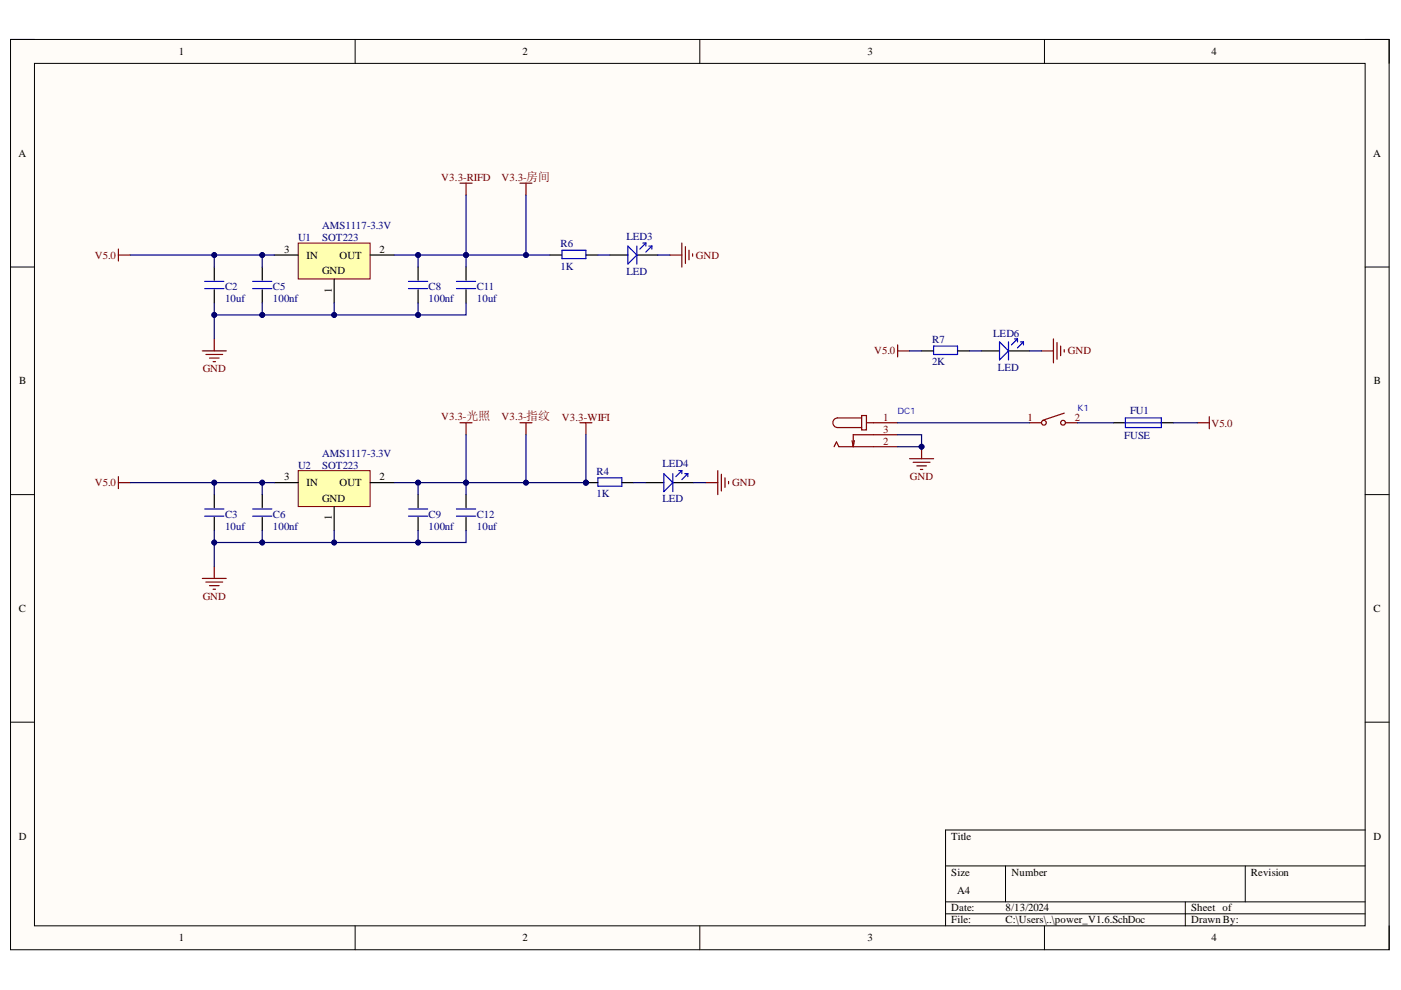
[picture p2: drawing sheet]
<svg xmlns="http://www.w3.org/2000/svg" width="297mm" height="210mm" viewBox="0 0 297 210" stroke-linecap="round" stroke-linejoin="round" font-family="sans-serif">
<defs><g id="words">
<g font-size="2.3">
<text x="37.9" y="11.7">1</text>
<text x="110.7" y="11.7">2</text>
<text x="183.9" y="11.7">3</text>
<text x="256.9" y="11.7">4</text>
<text x="3.9" y="33.3">A</text>
<text x="291.1" y="33.3">A</text>
<text x="60.2" y="53.6">3</text>
<text x="80.5" y="53.6">2</text>
<text x="65" y="54.9">IN</text>
<text x="68.3" y="58.2">GND</text>
<text x="72" y="54.9">OUT</text>
<text x="70.4" y="62.1" transform="rotate(-90 70.4 62.1)">1</text>
<text x="4.1" y="81.5">B</text>
<text x="291.3" y="81.5">B</text>
<text x="60.2" y="101.9">3</text>
<text x="80.5" y="101.9">2</text>
<text x="65" y="103.1">IN</text>
<text x="68.3" y="106.4">GND</text>
<text x="72" y="103.1">OUT</text>
<text x="70.4" y="110.3" transform="rotate(-90 70.4 110.3)">1</text>
<text x="4" y="129.8">C</text>
<text x="291.2" y="129.8">C</text>
<text x="4" y="178">D</text>
<text x="201.7" y="178">Title</text>
<text x="291.2" y="178">D</text>
<text x="201.7" y="185.6">Size</text>
<text x="214.5" y="185.6">Number</text>
<text x="265.2" y="185.6">Revision</text>
<text x="203" y="189.4">A4</text>
<text x="201.7" y="193.3">Date:</text>
<text x="201.7" y="195.8">File:</text>
<text x="213.2" y="193.3">8/13/2024</text>
<text x="213.2" y="195.8">C:\Users\..\power_V1.6.SchDoc</text>
<text x="252.5" y="193.3">Sheet of</text>
<text x="252.5" y="195.8">Drawn By:</text>
<text x="37.9" y="199.6">1</text>
<text x="110.7" y="199.6">2</text>
<text x="183.9" y="199.6">3</text>
<text x="256.9" y="199.6">4</text>
</g>
<g font-size="2.3" fill="#800000">
<text x="93.6" y="38.4">V3.3-RIFD</text>
<text x="106.3" y="38.3">V3.3-房间</text>
<text x="20.1" y="54.9">V5.0</text>
<text x="147.5" y="54.9">GND</text>
<text x="185.4" y="75.2">V5.0</text>
<text x="226.4" y="75.2">GND</text>
<text x="43" y="79">GND</text>
<text x="93.6" y="89">V3.3-光照</text>
<text x="106.3" y="89">V3.3-指纹</text>
<text x="119.1" y="89.2">V3.3-WIFI</text>
<text x="256.9" y="90.5">V5.0</text>
<text x="192.9" y="101.9">GND</text>
<text x="20.1" y="103.1">V5.0</text>
<text x="155.2" y="103.1">GND</text>
<text x="43" y="127.2">GND</text>
</g>
<g font-size="2.3" fill="#000080">
<text x="63.2" y="51.1">U1</text>
<text x="68.3" y="51.1">SOT223</text>
<text x="68.3" y="48.5">AMS1117-3.3V</text>
<text x="118.9" y="52.3">R6</text>
<text x="132.8" y="50.8">LED3</text>
<text x="118.9" y="57.2">1K</text>
<text x="132.8" y="58.3">LED</text>
<text x="47.7" y="61.5">C2</text>
<text x="47.7" y="64">10uf</text>
<text x="57.9" y="61.5">C5</text>
<text x="57.9" y="64">100nf</text>
<text x="90.9" y="61.5">C8</text>
<text x="90.9" y="64">100nf</text>
<text x="101.1" y="61.5">C11</text>
<text x="101.1" y="64">10uf</text>
<text x="210.6" y="71.4">LED6</text>
<text x="197.6" y="72.6">R7</text>
<text x="197.6" y="77.4">2K</text>
<text x="211.6" y="78.6">LED</text>
<text x="239.6" y="87.8">FU1</text>
<text x="238.3" y="93">FUSE</text>
<text x="63.2" y="99.3">U2</text>
<text x="68.3" y="99.3">SOT223</text>
<text x="68.3" y="96.8">AMS1117-3.3V</text>
<text x="126.5" y="100.6">R4</text>
<text x="140.4" y="99.1">LED4</text>
<text x="126.5" y="105.4">1K</text>
<text x="140.4" y="106.5">LED</text>
<text x="47.7" y="109.7">C3</text>
<text x="47.7" y="112.3">10uf</text>
<text x="57.9" y="109.7">C6</text>
<text x="57.9" y="112.3">100nf</text>
<text x="90.9" y="109.7">C9</text>
<text x="90.9" y="112.3">100nf</text>
<text x="101.1" y="109.7">C12</text>
<text x="101.1" y="112.3">10uf</text>
</g>
<g font-size="2.3" fill="#800">
<text x="187.2" y="89.2">1</text>
<text x="217.9" y="89.2">1</text>
<text x="227.9" y="89.2">2</text>
<text x="187.2" y="91.7">3</text>
<text x="187.2" y="94.3">2</text>
</g>
<g font-size="1.9" fill="#00f">
<text x="190.3" y="87.8">DC1</text>
<text x="228.4" y="87.1">K1</text>
</g>
</g></defs>
<path d="M2.2 8.4h292.3v193h-292.3z" fill-rule="evenodd" fill="#fffcf8"/>
<path d="M2.2 8.4h292.3v193h-292.3z" fill="none" stroke="#000" stroke-width=".21"/>
<path d="M7.3 13.4h282.1v182.9h-282.1z" fill-rule="evenodd" fill="#fffcf8"/>
<g fill="none" stroke="#000" stroke-width=".21">
<path d="M2.2 8.4h5.1M7.3 13.4h282.1v182.9h-282.1zM75.3 8.4v5M148.4 8.4v5M221.4 8.4v5M289.4 8.4h5.1v5M2.2 56.6h5.1M289.4 56.6h5.1M2.2 104.9h5.1M289.4 104.9h5.1M2.2 153.1h5.1M289.4 153.1h5.1"/>
<path d="M289.4 176h-88.9v20.3M75.3 196.3v5.1M148.4 196.3v5.1M200.5 183.6h88.9M200.5 191.2h88.9M200.5 193.8h88.9M213.2 183.6v7.6M221.4 196.3v5.1M251.3 191.2v5.1M264 183.6v7.6M294.5 196.3v5.1"/>
</g>
<path d="M142 54.1h2.6M144.6 51.5v5.1M145.3 52.3v3.6M146.1 53.1v2M146.8 53.8v.5M190.3 73.1v2.6M190.3 74.4h2.6M220.8 74.4h2.6M223.4 71.9v5M224.1 72.6v3.6M224.9 73.4v2M225.6 74.1v.6" fill="none" stroke="#800000" stroke-width=".25"/>
<path d="M116.6 54.1h2.5M124.2 54.1h2.6M129.3 54.1h3.8M134.9 54.1h4.6M195.4 74.4h2.5M203 74.4h2.6M208.1 74.4h3.8M213.7 74.4h4.6" fill="none" stroke="#000" stroke-width=".25"/>
<g fill="none" stroke="#00f" stroke-width=".25">
<path d="M119.1 53.1h5.1v1.7h-5.1zM133.1 52.2l1.9 1.9-1.9 1.9zM135 52.2v3.8M136.3 51.5h.6M136.9 51.5l-1.2 1.3M136.9 51.5v.7M137.6 52.2h.6M138.2 52.2l-1.3 1.2M138.2 52.2v.6M197.9 73.4h5.1v1.8h-5.1zM211.9 72.5l1.9 1.9-1.9 1.9zM213.8 72.5v3.8"/>
<path d="M215.1 71.9h.6M215.7 71.9l-1.2 1.2M215.7 71.9v.6M216.4 72.5h.6M217 72.5l-1.3 1.3M217 72.5v.6"/>
</g>
<path d="M63.2 51.5h15.3v7.7h-15.3z" fill-rule="evenodd" fill="#ffffb0"/>
<path d="M63.2 51.5h15.3v7.7h-15.3z" fill="none" stroke="#800000" stroke-width=".21"/>
<path d="M45.4 56.6v2.8M55.6 56.6v2.8M58.1 54.1h5.1M70.8 59.2v5M78.5 54.1h5.1M88.6 56.6v2.8M98.8 56.6v2.8M45.4 61.4v2.8M55.6 61.4v2.8M88.6 61.4v2.8M98.8 61.4v2.8" fill="none" stroke="#000" stroke-width=".25"/>
<path d="M110.2 38.8h2.6M111.5 38.8v2.6M25.1 52.8v2.5M25.1 54.1h2.5M42.9 74.4h5.1M43.7 75.2h3.5M44.4 75.9h2.1M45.2 76.7h.5M45.4 71.9v2.5" fill="none" stroke="#800000" stroke-width=".25"/>
<path d="M43.4 59.7h4.1M53.6 59.7h4M86.6 59.7h4.1M96.8 59.7h4M43.4 61.2h4.1M53.6 61.2h4M86.6 61.2h4.1M96.8 61.2h4" fill="none" stroke="#00f" stroke-width=".25"/>
<path d="M63.2 99.8h15.3v7.6h-15.3z" fill-rule="evenodd" fill="#ffffb0"/>
<path d="M63.2 99.8h15.3v7.6h-15.3z" fill="none" stroke="#800000" stroke-width=".21"/>
<path d="M45.4 104.9v2.8M45.4 109.7v2.8M55.6 104.9v2.8M55.6 109.7v2.8M58.1 102.3h5.1M70.8 107.4v5.1M78.5 102.3h5.1M88.6 104.9v2.8M88.6 109.7v2.8M98.8 104.9v2.8M98.8 109.7v2.8" fill="none" stroke="#000" stroke-width=".25"/>
<path d="M97.5 38.8h2.6M98.8 38.8v2.6M110.2 89.6h2.6M111.5 89.6v2.6M25.1 101.1v2.5M25.1 102.3h2.5M42.9 122.6h5.1M43.7 123.4h3.5M44.4 124.2h2.1M45.2 124.9h.5M45.4 120.1v2.5" fill="none" stroke="#800000" stroke-width=".25"/>
<path d="M43.4 109.4h4.1M43.4 107.9h4.1M53.6 109.4h4M53.6 107.9h4M86.6 109.4h4.1M86.6 107.9h4.1M96.8 109.4h4M96.8 107.9h4" fill="none" stroke="#00f" stroke-width=".25"/>
<circle cx="124.2" cy="102.3" r=".51" fill="#000080"/>
<circle cx="124.2" cy="102.3" r=".51" fill="none" stroke="#000080" stroke-width=".21"/>
<path d="M126.8 101.3h5v1.8h-5z" fill="none" stroke="#00f" stroke-width=".25"/>
<path d="M124.2 102.3h2.6M131.8 102.3h2.6" fill="none" stroke="#000" stroke-width=".25"/>
<circle cx="124.2" cy="102.3" r=".51" fill="#000080"/>
<circle cx="124.2" cy="102.3" r=".51" fill="none" stroke="#000080" stroke-width=".21"/>
<path d="M136.9 102.3h3.8M142.5 102.3h4.6" fill="none" stroke="#000" stroke-width=".25"/>
<path d="M143.9 99.8h.7M144.6 99.8l-1.3 1.3M144.6 99.8v.6M140.7 100.4l2 1.9-2 1.9zM142.7 100.4v3.8M145.2 100.4h.6M145.8 100.4l-1.2 1.3M145.8 100.4v.7" fill="none" stroke="#00f" stroke-width=".25"/>
<path d="M152.2 99.8v5.1M192.9 97.3h5M193.6 98h3.6M194.4 98.8h2M195.1 99.5h.5M195.4 94.7v2.6M253.9 89.6h2.5M256.4 88.4v2.5M149.6 102.3h2.6M152.9 100.6v3.5M153.7 101.3v2M154.5 102.1v.5" fill="none" stroke="#800000" stroke-width=".25"/>
<circle cx="195.4" cy="94.7" r=".51" fill="#000080"/>
<circle cx="195.4" cy="94.7" r=".51" fill="none" stroke="#000080" stroke-width=".21"/>
<g fill="none" stroke="#800" stroke-width=".25">
<path d="M176.8 94.7l.5-1 .6 1h12.4M180.6 93.4l.3 1.3M181.2 93.4l-.3 1.3M182.7 88.1h1v3.1h-1zM182.7 88.6h-5.1a1.02 1.02 0 0 0-1 1 1.02 1.02 0 0 0 1 1.1h5.1M183.7 89.6h6.6M190.3 92.2h-9.4v2.5M218.3 89.6h2.5M225.6 87.6l-4.5 1.5M225.9 89.6h2.5"/>
<circle cx="221.3" cy="89.6" r=".51"/>
<circle cx="225.4" cy="89.6" r=".51"/>
</g>
<path d="M236.1 89.6h2.5M246.2 89.6h2.6" fill="none" stroke="#000" stroke-width=".25"/>
<path d="M238.6 88.6h7.6v2.1h-7.6zM238.6 89.6h7.6" fill="none" stroke="#00f" stroke-width=".25"/>
<path d="M45.4 64.2v2.6h25.4v-2.6" fill="none" stroke="#000080" stroke-width=".25"/>
<circle cx="45.4" cy="66.8" r=".51" fill="#000080"/>
<circle cx="45.4" cy="66.8" r=".51" fill="none" stroke="#000080" stroke-width=".21"/>
<circle cx="55.6" cy="66.8" r=".51" fill="#000080"/>
<circle cx="55.6" cy="66.8" r=".51" fill="none" stroke="#000080" stroke-width=".21"/>
<circle cx="70.9" cy="66.8" r=".51" fill="#000080"/>
<circle cx="70.9" cy="66.8" r=".51" fill="none" stroke="#000080" stroke-width=".21"/>
<path d="M58.1 54.1h-12.7v2.5" fill="none" stroke="#000080" stroke-width=".25"/>
<circle cx="55.6" cy="54.1" r=".51" fill="#000080"/>
<circle cx="55.6" cy="54.1" r=".51" fill="none" stroke="#000080" stroke-width=".21"/>
<circle cx="45.4" cy="54.1" r=".51" fill="#000080"/>
<circle cx="45.4" cy="54.1" r=".51" fill="none" stroke="#000080" stroke-width=".21"/>
<path d="M88.6 112.5v2.5h-17.8" fill="none" stroke="#000080" stroke-width=".25"/>
<circle cx="70.9" cy="115" r=".51" fill="#000080"/>
<circle cx="70.9" cy="115" r=".51" fill="none" stroke="#000080" stroke-width=".21"/>
<circle cx="88.6" cy="115" r=".51" fill="#000080"/>
<circle cx="88.6" cy="115" r=".51" fill="none" stroke="#000080" stroke-width=".21"/>
<path d="M88.6 64.2v2.6h-17.8" fill="none" stroke="#000080" stroke-width=".25"/>
<circle cx="70.9" cy="66.8" r=".51" fill="#000080"/>
<circle cx="70.9" cy="66.8" r=".51" fill="none" stroke="#000080" stroke-width=".21"/>
<circle cx="88.6" cy="66.8" r=".51" fill="#000080"/>
<circle cx="88.6" cy="66.8" r=".51" fill="none" stroke="#000080" stroke-width=".21"/>
<path d="M83.6 102.3h5v2.6" fill="none" stroke="#000080" stroke-width=".25"/>
<circle cx="88.6" cy="102.3" r=".51" fill="#000080"/>
<circle cx="88.6" cy="102.3" r=".51" fill="none" stroke="#000080" stroke-width=".21"/>
<path d="M83.6 54.1h5v2.5" fill="none" stroke="#000080" stroke-width=".25"/>
<circle cx="88.6" cy="54.1" r=".51" fill="#000080"/>
<circle cx="88.6" cy="54.1" r=".51" fill="none" stroke="#000080" stroke-width=".21"/>
<path d="M98.8 112.5v2.5h-10.2" fill="none" stroke="#000080" stroke-width=".25"/>
<circle cx="88.6" cy="115" r=".51" fill="#000080"/>
<circle cx="88.6" cy="115" r=".51" fill="none" stroke="#000080" stroke-width=".21"/>
<path d="M88.6 102.3h10.2" fill="none" stroke="#000080" stroke-width=".25"/>
<circle cx="88.6" cy="102.3" r=".51" fill="#000080"/>
<circle cx="88.6" cy="102.3" r=".51" fill="none" stroke="#000080" stroke-width=".21"/>
<circle cx="98.8" cy="102.3" r=".51" fill="#000080"/>
<circle cx="98.8" cy="102.3" r=".51" fill="none" stroke="#000080" stroke-width=".21"/>
<path d="M98.8 64.2v2.6h-10.2" fill="none" stroke="#000080" stroke-width=".25"/>
<circle cx="88.6" cy="66.8" r=".51" fill="#000080"/>
<circle cx="88.6" cy="66.8" r=".51" fill="none" stroke="#000080" stroke-width=".21"/>
<path d="M88.6 54.1h10.2" fill="none" stroke="#000080" stroke-width=".25"/>
<circle cx="88.6" cy="54.1" r=".51" fill="#000080"/>
<circle cx="88.6" cy="54.1" r=".51" fill="none" stroke="#000080" stroke-width=".21"/>
<circle cx="98.8" cy="54.1" r=".51" fill="#000080"/>
<circle cx="98.8" cy="54.1" r=".51" fill="none" stroke="#000080" stroke-width=".21"/>
<path d="M45.4 112.5v2.5" fill="none" stroke="#000080" stroke-width=".25"/>
<circle cx="45.4" cy="115" r=".51" fill="#000080"/>
<circle cx="45.4" cy="115" r=".51" fill="none" stroke="#000080" stroke-width=".21"/>
<path d="M45.4 66.8v5.1" fill="none" stroke="#000080" stroke-width=".25"/>
<circle cx="45.4" cy="66.8" r=".51" fill="#000080"/>
<circle cx="45.4" cy="66.8" r=".51" fill="none" stroke="#000080" stroke-width=".21"/>
<path d="M55.6 112.5v2.5" fill="none" stroke="#000080" stroke-width=".25"/>
<circle cx="55.6" cy="115" r=".51" fill="#000080"/>
<circle cx="55.6" cy="115" r=".51" fill="none" stroke="#000080" stroke-width=".21"/>
<path d="M55.6 102.3v2.6" fill="none" stroke="#000080" stroke-width=".25"/>
<circle cx="55.6" cy="102.3" r=".51" fill="#000080"/>
<circle cx="55.6" cy="102.3" r=".51" fill="none" stroke="#000080" stroke-width=".21"/>
<path d="M55.6 64.2v2.6" fill="none" stroke="#000080" stroke-width=".25"/>
<circle cx="55.6" cy="66.8" r=".51" fill="#000080"/>
<circle cx="55.6" cy="66.8" r=".51" fill="none" stroke="#000080" stroke-width=".21"/>
<path d="M55.6 54.1v2.5" fill="none" stroke="#000080" stroke-width=".25"/>
<circle cx="55.6" cy="54.1" r=".51" fill="#000080"/>
<circle cx="55.6" cy="54.1" r=".51" fill="none" stroke="#000080" stroke-width=".21"/>
<path d="M126.8 54.1h2.5M139.5 54.1h2.5M192.9 74.4h2.5M205.6 74.4h2.5M218.3 74.4h2.5M70.8 112.5v2.5h-25.4v5.1M134.4 102.3h2.5M147.1 102.3h2.5" fill="none" stroke="#000080" stroke-width=".25"/>
<circle cx="45.4" cy="115" r=".51" fill="#000080"/>
<circle cx="45.4" cy="115" r=".51" fill="none" stroke="#000080" stroke-width=".21"/>
<circle cx="55.6" cy="115" r=".51" fill="#000080"/>
<circle cx="55.6" cy="115" r=".51" fill="none" stroke="#000080" stroke-width=".21"/>
<circle cx="70.9" cy="115" r=".51" fill="#000080"/>
<circle cx="70.9" cy="115" r=".51" fill="none" stroke="#000080" stroke-width=".21"/>
<path d="M58.1 102.3h-12.7v2.6" fill="none" stroke="#000080" stroke-width=".25"/>
<circle cx="55.6" cy="102.3" r=".51" fill="#000080"/>
<circle cx="55.6" cy="102.3" r=".51" fill="none" stroke="#000080" stroke-width=".21"/>
<circle cx="45.4" cy="102.3" r=".51" fill="#000080"/>
<circle cx="45.4" cy="102.3" r=".51" fill="none" stroke="#000080" stroke-width=".21"/>
<path d="M190.3 92.2h5.1v2.5h-5.1M190.3 89.6h28M228.4 89.6h7.7" fill="none" stroke="#000080" stroke-width=".25"/>
<circle cx="195.4" cy="94.7" r=".51" fill="#000080"/>
<circle cx="195.4" cy="94.7" r=".51" fill="none" stroke="#000080" stroke-width=".21"/>
<path d="M116.6 54.1h-17.8v2.5" fill="none" stroke="#000080" stroke-width=".25"/>
<circle cx="98.8" cy="54.1" r=".51" fill="#000080"/>
<circle cx="98.8" cy="54.1" r=".51" fill="none" stroke="#000080" stroke-width=".21"/>
<circle cx="111.5" cy="54.1" r=".51" fill="#000080"/>
<circle cx="111.5" cy="54.1" r=".51" fill="none" stroke="#000080" stroke-width=".21"/>
<path d="M111.5 41.4v12.7" fill="none" stroke="#000080" stroke-width=".25"/>
<circle cx="111.5" cy="54.1" r=".51" fill="#000080"/>
<circle cx="111.5" cy="54.1" r=".51" fill="none" stroke="#000080" stroke-width=".21"/>
<path d="M111.5 92.2v10.1" fill="none" stroke="#000080" stroke-width=".25"/>
<circle cx="111.5" cy="102.3" r=".51" fill="#000080"/>
<circle cx="111.5" cy="102.3" r=".51" fill="none" stroke="#000080" stroke-width=".21"/>
<path d="M248.8 89.6h5.1M27.6 102.3h17.8" fill="none" stroke="#000080" stroke-width=".25"/>
<circle cx="45.4" cy="102.3" r=".51" fill="#000080"/>
<circle cx="45.4" cy="102.3" r=".51" fill="none" stroke="#000080" stroke-width=".21"/>
<path d="M27.6 54.1h17.8" fill="none" stroke="#000080" stroke-width=".25"/>
<circle cx="45.4" cy="54.1" r=".51" fill="#000080"/>
<circle cx="45.4" cy="54.1" r=".51" fill="none" stroke="#000080" stroke-width=".21"/>
<path d="M98.8 41.4v12.7" fill="none" stroke="#000080" stroke-width=".25"/>
<circle cx="98.8" cy="54.1" r=".51" fill="#000080"/>
<circle cx="98.8" cy="54.1" r=".51" fill="none" stroke="#000080" stroke-width=".21"/>
<path d="M97.5 89.6h2.6M98.8 89.6v2.6" fill="none" stroke="#800000" stroke-width=".25"/>
<path d="M98.8 92.2v10.1" fill="none" stroke="#000080" stroke-width=".25"/>
<circle cx="98.8" cy="102.3" r=".51" fill="#000080"/>
<circle cx="98.8" cy="102.3" r=".51" fill="none" stroke="#000080" stroke-width=".21"/>
<path d="M124.2 102.3h-25.4v2.6" fill="none" stroke="#000080" stroke-width=".25"/>
<circle cx="98.8" cy="102.3" r=".51" fill="#000080"/>
<circle cx="98.8" cy="102.3" r=".51" fill="none" stroke="#000080" stroke-width=".21"/>
<circle cx="111.5" cy="102.3" r=".51" fill="#000080"/>
<circle cx="111.5" cy="102.3" r=".51" fill="none" stroke="#000080" stroke-width=".21"/>
<circle cx="124.2" cy="102.3" r=".51" fill="#000080"/>
<circle cx="124.2" cy="102.3" r=".51" fill="none" stroke="#000080" stroke-width=".21"/>
<path d="M123 89.6h2.5M124.2 89.6v2.6" fill="none" stroke="#800000" stroke-width=".25"/>
<path d="M124.2 92.2v10.1" fill="none" stroke="#000080" stroke-width=".25"/>
<circle cx="124.2" cy="102.3" r=".51" fill="#000080"/>
<circle cx="124.2" cy="102.3" r=".51" fill="none" stroke="#000080" stroke-width=".21"/>
<use href="#words"/>
</svg>
